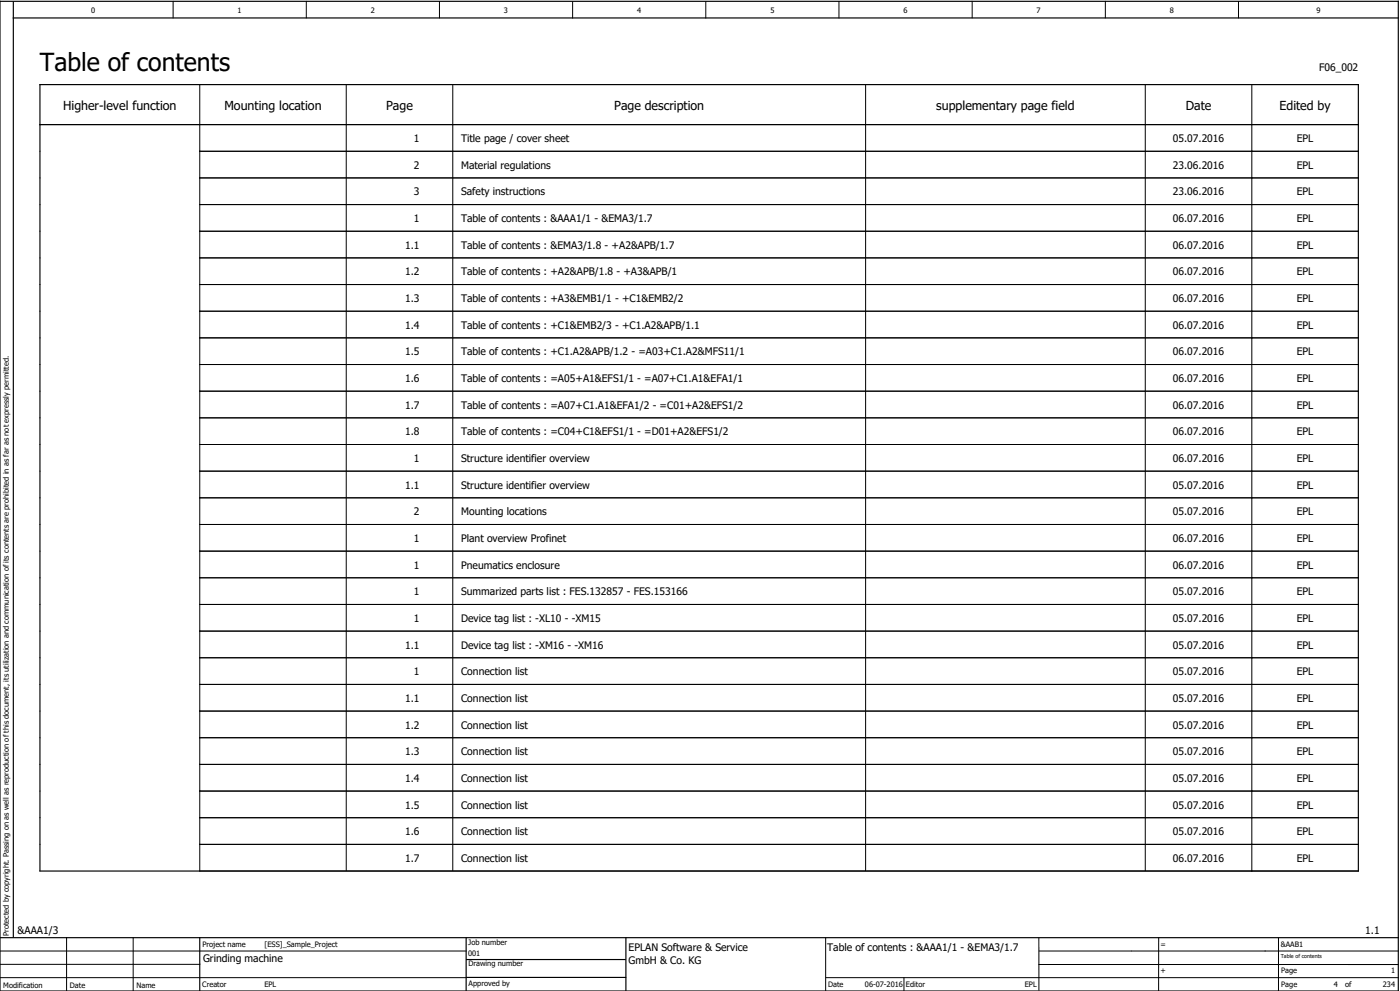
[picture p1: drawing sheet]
<svg xmlns="http://www.w3.org/2000/svg" width="421mm" height="297mm" viewBox="0 0 421 297" stroke-linecap="round" stroke-linejoin="round" font-family="sans-serif">
<defs><g id="words">
<text font-size="7.5" x="12" y="21.4">Table of contents</text>
<g font-size="3.7">
<text x="19" y="32.9">Higher-level function</text>
<text x="67.4" y="32.9">Mounting location</text>
<text x="116" y="32.9">Page</text>
<text x="184.5" y="32.9">Page description</text>
<text x="281.2" y="32.9">supplementary page field</text>
<text x="356.2" y="32.9">Date</text>
<text x="384.3" y="32.9">Edited by</text>
</g>
<g font-size="3.1">
<text x="396.2" y="21.4">F06_002</text>
<text x="124.3" y="42.6">1</text>
<text x="138.5" y="42.6">Title page / cover sheet</text>
<text x="352.3" y="42.6">05.07.2016</text>
<text x="389.5" y="42.6">EPL</text>
<text x="124.3" y="50.6">2</text>
<text x="138.5" y="50.6">Material regulations</text>
<text x="352.3" y="50.6">23.06.2016</text>
<text x="389.5" y="50.6">EPL</text>
<text x="124.3" y="58.6">3</text>
<text x="138.5" y="58.6">Safety instructions</text>
<text x="352.3" y="58.6">23.06.2016</text>
<text x="389.5" y="58.6">EPL</text>
<text x="124.3" y="66.6">1</text>
<text x="138.5" y="66.6">Table of contents : &amp;AAA1/1 - &amp;EMA3/1.7</text>
<text x="352.3" y="66.6">06.07.2016</text>
<text x="389.5" y="66.6">EPL</text>
<text x="121.7" y="74.6">1.1</text>
<text x="138.5" y="74.6">Table of contents : &amp;EMA3/1.8 - +A2&amp;APB/1.7</text>
<text x="352.3" y="74.6">06.07.2016</text>
<text x="389.5" y="74.6">EPL</text>
<text x="121.7" y="82.6">1.2</text>
<text x="138.5" y="82.6">Table of contents : +A2&amp;APB/1.8 - +A3&amp;APB/1</text>
<text x="352.3" y="82.6">06.07.2016</text>
<text x="389.5" y="82.6">EPL</text>
<text x="121.7" y="90.6">1.3</text>
<text x="138.5" y="90.6">Table of contents : +A3&amp;EMB1/1 - +C1&amp;EMB2/2</text>
<text x="352.3" y="90.6">06.07.2016</text>
<text x="389.5" y="90.6">EPL</text>
<text x="121.7" y="98.6">1.4</text>
<text x="138.5" y="98.6">Table of contents : +C1&amp;EMB2/3 - +C1.A2&amp;APB/1.1</text>
<text x="352.3" y="98.6">06.07.2016</text>
<text x="389.5" y="98.6">EPL</text>
<text x="121.7" y="106.6">1.5</text>
<text x="138.5" y="106.6">Table of contents : +C1.A2&amp;APB/1.2 - =A03+C1.A2&amp;MFS11/1</text>
<text x="352.3" y="106.6">06.07.2016</text>
<text x="389.5" y="106.6">EPL</text>
<text x="121.7" y="114.6">1.6</text>
<text x="138.5" y="114.6">Table of contents : =A05+A1&amp;EFS1/1 - =A07+C1.A1&amp;EFA1/1</text>
<text x="352.3" y="114.6">06.07.2016</text>
<text x="389.5" y="114.6">EPL</text>
<text x="121.7" y="122.6">1.7</text>
<text x="138.5" y="122.6">Table of contents : =A07+C1.A1&amp;EFA1/2 - =C01+A2&amp;EFS1/2</text>
<text x="352.3" y="122.6">06.07.2016</text>
<text x="389.5" y="122.6">EPL</text>
<text x="121.7" y="130.6">1.8</text>
<text x="138.5" y="130.6">Table of contents : =C04+C1&amp;EFS1/1 - =D01+A2&amp;EFS1/2</text>
<text x="352.3" y="130.6">06.07.2016</text>
<text x="389.5" y="130.6">EPL</text>
<text x="124.3" y="138.6">1</text>
<text x="138.5" y="138.6">Structure identifier overview</text>
<text x="352.3" y="138.6">06.07.2016</text>
<text x="389.5" y="138.6">EPL</text>
<text x="121.7" y="146.6">1.1</text>
<text x="138.5" y="146.6">Structure identifier overview</text>
<text x="352.3" y="146.6">05.07.2016</text>
<text x="389.5" y="146.6">EPL</text>
<text x="124.3" y="154.6">2</text>
<text x="138.5" y="154.6">Mounting locations</text>
<text x="352.3" y="154.6">05.07.2016</text>
<text x="389.5" y="154.6">EPL</text>
<text x="124.3" y="162.6">1</text>
<text x="138.5" y="162.6">Plant overview Profinet</text>
<text x="352.3" y="162.6">06.07.2016</text>
<text x="389.5" y="162.6">EPL</text>
<text x="124.3" y="170.6">1</text>
<text x="138.5" y="170.6">Pneumatics enclosure</text>
<text x="352.3" y="170.6">06.07.2016</text>
<text x="389.5" y="170.6">EPL</text>
<text x="124.3" y="178.6">1</text>
<text x="138.5" y="178.6">Summarized parts list : FES.132857 - FES.153166</text>
<text x="352.3" y="178.6">05.07.2016</text>
<text x="389.5" y="178.6">EPL</text>
<text x="124.3" y="186.6">1</text>
<text x="138.5" y="186.6">Device tag list : -XL10 - -XM15</text>
<text x="352.3" y="186.6">05.07.2016</text>
<text x="389.5" y="186.6">EPL</text>
<text x="121.7" y="194.6">1.1</text>
<text x="138.5" y="194.6">Device tag list : -XM16 - -XM16</text>
<text x="352.3" y="194.6">05.07.2016</text>
<text x="389.5" y="194.6">EPL</text>
<text x="124.3" y="202.6">1</text>
<text x="138.5" y="202.6">Connection list</text>
<text x="352.3" y="202.6">05.07.2016</text>
<text x="389.5" y="202.6">EPL</text>
<text x="121.7" y="210.6">1.1</text>
<text x="138.5" y="210.6">Connection list</text>
<text x="352.3" y="210.6">05.07.2016</text>
<text x="389.5" y="210.6">EPL</text>
<text x="121.7" y="218.6">1.2</text>
<text x="138.5" y="218.6">Connection list</text>
<text x="352.3" y="218.6">05.07.2016</text>
<text x="389.5" y="218.6">EPL</text>
<text x="121.7" y="226.6">1.3</text>
<text x="138.5" y="226.6">Connection list</text>
<text x="352.3" y="226.6">05.07.2016</text>
<text x="389.5" y="226.6">EPL</text>
<text x="121.7" y="234.6">1.4</text>
<text x="138.5" y="234.6">Connection list</text>
<text x="352.3" y="234.6">05.07.2016</text>
<text x="389.5" y="234.6">EPL</text>
<text x="121.7" y="242.6">1.5</text>
<text x="138.5" y="242.6">Connection list</text>
<text x="352.3" y="242.6">05.07.2016</text>
<text x="389.5" y="242.6">EPL</text>
<text x="121.7" y="250.6">1.6</text>
<text x="138.5" y="250.6">Connection list</text>
<text x="352.3" y="250.6">05.07.2016</text>
<text x="389.5" y="250.6">EPL</text>
<text x="121.7" y="258.6">1.7</text>
<text x="138.5" y="258.6">Connection list</text>
<text x="352.3" y="258.6">06.07.2016</text>
<text x="389.5" y="258.6">EPL</text>
<text x="5.3" y="280.4">&amp;AAA1/3</text>
<text x="410.1" y="280.3">1.1</text>
<text x="188.8" y="285.4">EPLAN Software &amp; Service</text>
<text x="248.5" y="285.3">Table of contents : &amp;AAA1/1 - &amp;EMA3/1.7</text>
<text x="61" y="288.6">Grinding machine</text>
<text x="188.8" y="289.1">GmbH &amp; Co. KG</text>
</g>
<g font-size="2.2">
<text x="27.4" y="3.9">0</text>
<text x="71.4" y="3.9">1</text>
<text x="111.4" y="3.9">2</text>
<text x="151.4" y="3.9">3</text>
<text x="191.4" y="3.9">4</text>
<text x="231.4" y="3.9">5</text>
<text x="271.4" y="3.9">6</text>
<text x="311.4" y="3.8">7</text>
<text x="351.4" y="3.8">8</text>
<text x="395.4" y="3.8">9</text>
<text x="2.7" y="280.9" transform="rotate(-90 2.7 280.9)">Protected by copyright. Passing on as well as reproduction of this document, its utilization and communication of its contents are prohibited in as far as not expressly permitted.</text>
<text x="60.8" y="284.3">Project name</text>
<text x="79.5" y="284.3">[ESS]_Sample_Project</text>
<text x="140.6" y="286.8">001</text>
<text x="140.6" y="283.7">Job number</text>
<text x="348.5" y="284.3">=</text>
<text x="384.7" y="284.2">&amp;AAB1</text>
<text x="140.7" y="290">Drawing number</text>
<text x="348.5" y="292.1">+</text>
<text x="384.8" y="292.1">Page</text>
<text x="417.8" y="292.1">1</text>
<text x="1" y="296.4">Modification</text>
<text x="21" y="296.4">Date</text>
<text x="41" y="296.4">Name</text>
<text x="60.8" y="296.2">Creator</text>
<text x="79.4" y="296.3">EPL</text>
<text x="140.8" y="296">Approved by</text>
<text x="248.7" y="296.2">Date</text>
<text x="259.8" y="296.2">06-07-2016</text>
<text x="272.1" y="296.2">Editor</text>
<text x="307.8" y="296.3">EPL</text>
<text x="384.8" y="296.2">Page</text>
<text x="400.7" y="296.1">4</text>
<text x="404" y="296.1">of</text>
<text x="415.4" y="296.1">234</text>
</g>
<text font-size="1.6" x="384.7" y="287.6">Table of contents</text>
</g></defs>
<g fill="none" stroke="#000" stroke-width=".3">
<path d="M52 .4v4.9M92 .4v4.9M132 .5v4.9M172 .5v4.9M212 .5v4.9M252 .5v4.9M292 .4v4.9M332 .4v4.9M372 .4v5M12 37.4h396M60 25.4v236h348M104 25.4v12"/>
<path d="M104 37.5v7.7M136 25.4v12M136 37.5v7.7M260 25.4v12M260 37.5v7.7M344 25.4v12M344 37.5v7.7M376 25.4v236M60 45.4h348M60 53.4h348M104 45.5v7.7M104 53.5v7.7"/>
<path d="M136 45.5v7.7M136 53.5v7.7M260 45.5v7.7M260 53.5v7.7M344 45.5v7.7M344 53.5v7.7M60 61.4h348M60 69.4h348M60 77.4h348M104 61.5v7.7M104 69.5v7.7M104 77.5v7.7"/>
<path d="M136 61.5v7.7M136 69.5v7.7M136 77.5v7.7M260 61.5v7.7M260 69.5v7.7M260 77.5v7.7M344 61.5v7.7M344 69.5v7.7M344 77.5v7.7M60 85.4h348M60 93.4h348M104 85.5v7.7"/>
<path d="M104 93.5v7.7M136 85.5v7.7M136 93.5v7.7M260 85.5v7.7M260 93.5v7.7M344 85.5v7.7M344 93.5v7.7M60 101.4h348M60 109.4h348M60 117.4h348M104 101.5v7.7M104 109.5v7.7"/>
<path d="M104 117.5v7.7M136 101.5v7.7M136 109.5v7.7M136 117.5v7.7M260 101.5v7.7M260 109.5v7.7M260 117.5v7.7M344 101.5v7.7M344 109.5v7.7M344 117.5v7.7M60 125.4h348M60 133.4h348"/>
<path d="M104 125.5v7.7M104 133.5v7.7M136 125.5v7.7M136 133.5v7.7M260 125.5v7.7M260 133.5v7.7M344 125.5v7.7M344 133.5v7.7M60 141.4h348M60 149.4h348M60 157.4h348M104 141.5v7.7"/>
<path d="M104 149.5v7.7M104 157.5v7.7M136 141.5v7.7M136 149.5v7.7M136 157.5v7.7M260 141.5v7.7M260 149.5v7.7M260 157.5v7.7M344 141.5v7.7M344 149.5v7.7M344 157.5v7.7M60 165.4h348"/>
<path d="M60 173.4h348M104 165.5v7.7M104 173.5v7.7M136 165.5v7.7M136 173.5v7.7M260 165.5v7.7M260 173.5v7.7M344 165.5v7.7M344 173.5v7.7M60 181.4h348M60 189.4h348M60 197.4h348"/>
<path d="M104 181.5v7.7M104 189.5v7.7M104 197.5v7.7M136 181.5v7.7M136 189.5v7.7M136 197.5v7.7M260 181.5v7.7M260 189.5v7.7M260 197.5v7.7M344 181.5v7.7M344 189.5v7.7M344 197.5v7.7"/>
<path d="M60 205.4h348M60 213.4h348M104 205.5v7.7M104 213.5v7.7M136 205.5v7.7M136 213.5v7.7M260 205.5v7.7M260 213.5v7.7M344 205.5v7.7M344 213.5v7.7M60 221.4h348M60 229.4h348"/>
<path d="M60 237.4h348M104 221.5v7.7M104 229.5v7.7M104 237.5v7.7M136 221.5v7.7M136 229.5v7.7M136 237.5v7.7M260 221.5v7.7M260 229.5v7.7M260 237.5v7.7M344 221.5v7.7M344 229.5v7.7"/>
<path d="M344 237.5v7.7M60 245.4h348M60 253.4h348M104 245.5v7.7M104 253.5v7.7M136 245.5v7.7M136 253.5v7.7M260 245.5v7.7M260 253.5v7.7M344 245.5v7.7M344 253.5v7.7M0 293.4h140"/>
<path d="M0 285.4h140M0 289.4h60M20 281.4v16M40 281.4v16M248 281.5v15.9M248.1 293.4h171.9M271.5 293.4v4M312 281.6l.1 15.5M312 289.4h107.9M348 281.4v15.9M384 281.6v15.6M420 285.4h-108"/>
</g>
<path d="M0 .4h420v297h-420zM4 5.4h416M4 .4v281M12 25.4h396v236h-396zM12 37.4h396M0 281.4h420M60 281.4v16M140 288h48M140 281.4v15.8M140.1 293.3h47.9M188 281.4v16" fill="none" stroke="#000" stroke-width=".35"/>
<use href="#words"/>
</svg>
